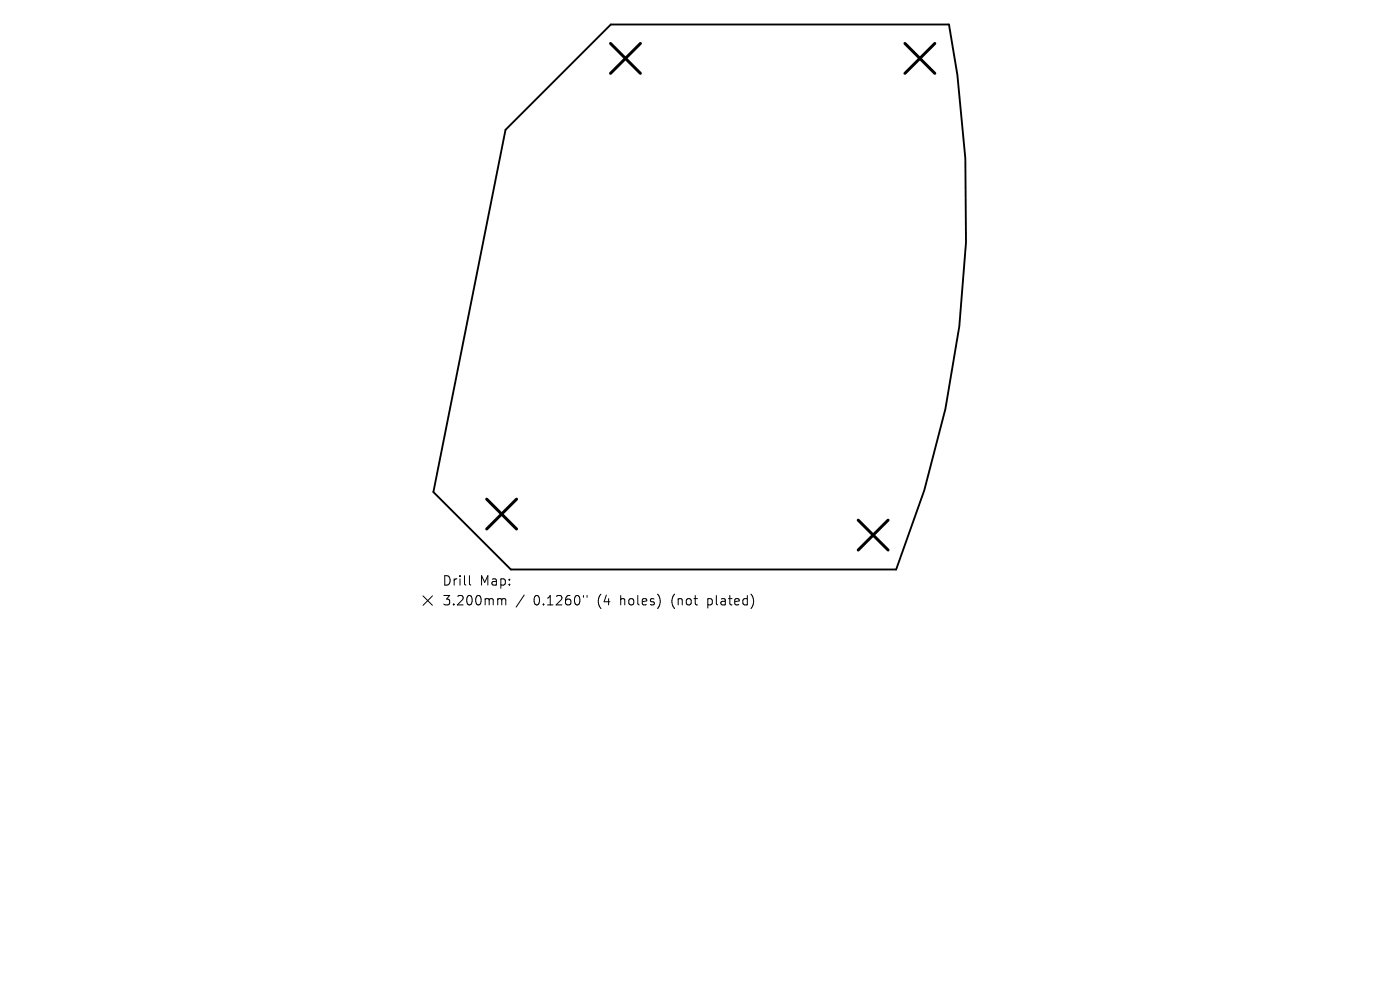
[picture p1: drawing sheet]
<svg xmlns="http://www.w3.org/2000/svg" width="297mm" height="210mm" viewBox="0 0 297 210" stroke-linecap="round" stroke-linejoin="round" font-family="sans-serif">
<defs><g id="words">
<g font-size="2.8">
<text x="93.7" y="124.5">Drill</text>
<text x="101.8" y="124.5">Map:</text>
<text x="93.7" y="128.7">3.200mm</text>
<text x="113.2" y="128.7">0.1260&quot;</text>
<text x="126.9" y="128.7">(4</text>
<text x="131.9" y="128.7">holes)</text>
<text x="142.9" y="128.7">(not</text>
<text x="150.8" y="128.7">plated)</text>
</g>
</g></defs>
<path d="M107.2 27.5l22.4-22.3h71.7l1.8 10.7 1.7 17.7 .1 17.8-1.4 17.8-2.9 17.6-4.5 17.2-6 16.8h-81.7l-16.5-16.4z" fill="none" stroke="#000" stroke-width=".4"/>
<path d="M129.5 9.2l6.4 6.4M135.9 9.2l-6.4 6.4M192 9.2l6.3 6.4M198.3 9.2l-6.3 6.4M103.2 105.9l6.4 6.3M109.6 105.9l-6.4 6.3M182.1 110.3l6.3 6.4M188.4 110.3l-6.3 6.4" fill="none" stroke="#000" stroke-width=".63"/>
<path d="M89.7 126.4l2 2M91.7 126.4l-2 2M99.6 122.1v1.7l.3 .3M105.9 127l.5 .1v.2M106.4 127.3l.3-.3 .5 .1 .1 1.2M106.4 127.3v1M111.2 126.2l-1.7 2.6M123.8 126.3v.4M124.5 126.3v.4" fill="none" stroke="#000" stroke-width=".21"/>
<use href="#words"/>
</svg>
